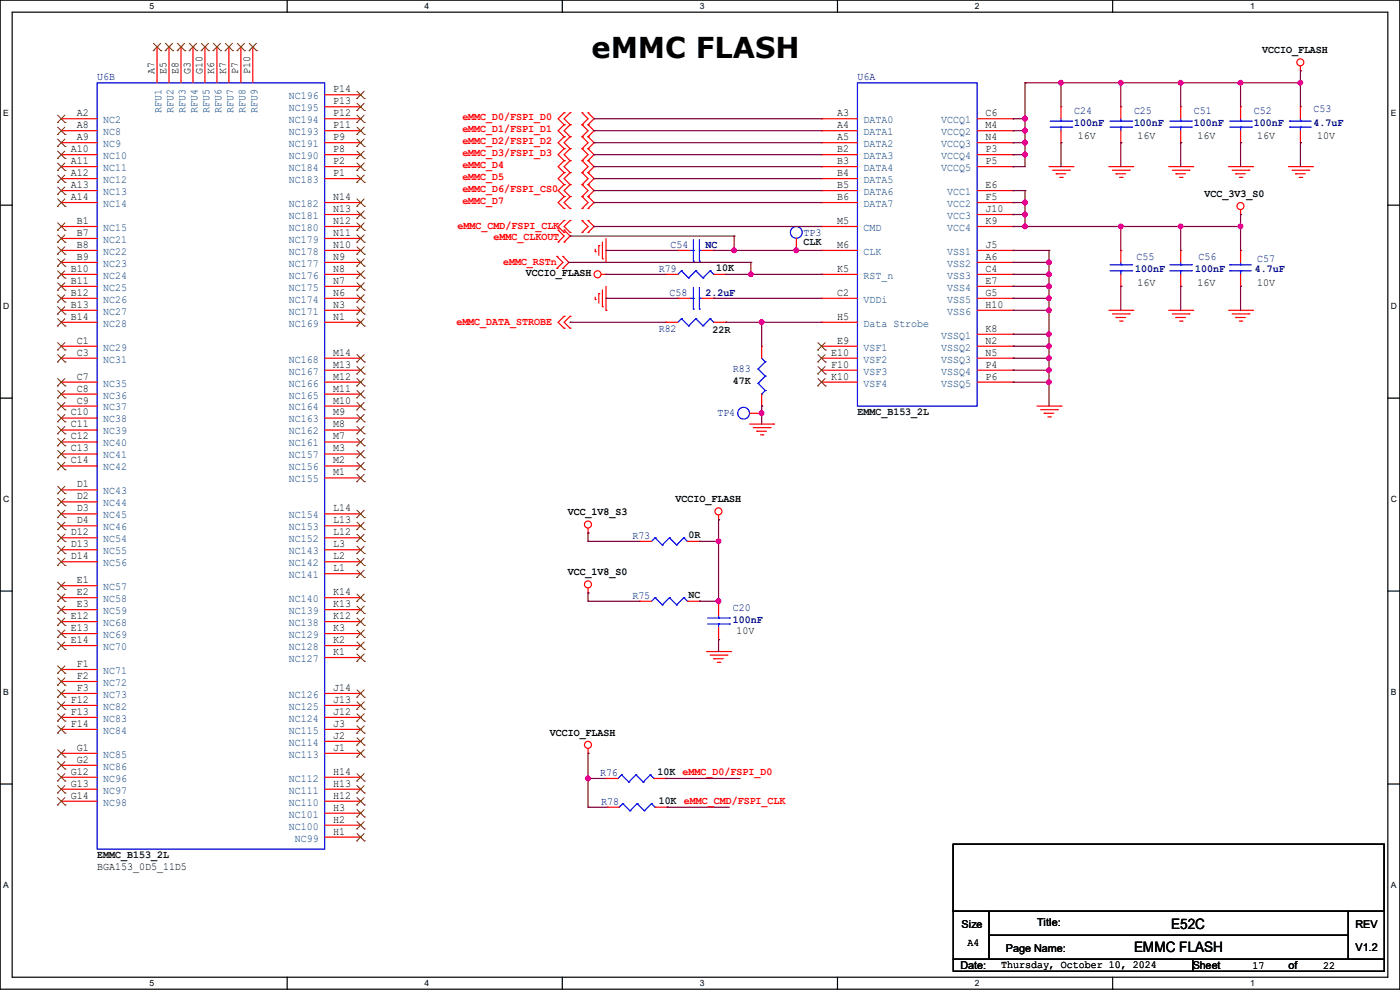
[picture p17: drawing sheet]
<svg xmlns="http://www.w3.org/2000/svg" width="297mm" height="210mm" viewBox="0 0 297 210" stroke-linecap="round" stroke-linejoin="round" font-family="sans-serif">
<defs><g id="words">
<text font-size="6.1" x="125.5" y="12.2">eMMC FLASH</text>
<g font-size="3">
<text x="248.5" y="197.1">E52C</text>
<text x="240.6" y="201.9">EMMC FLASH</text>
</g>
<g font-size="2.3">
<text x="267.8" y="11.3">VCCIO_FLASH</text>
<text x="32.8" y="15.8" transform="rotate(-90 32.8 15.8)">A7</text>
<text x="35.3" y="15.8" transform="rotate(-90 35.3 15.8)">E5</text>
<text x="37.8" y="15.8" transform="rotate(-90 37.8 15.8)">E8</text>
<text x="40.4" y="15.8" transform="rotate(-90 40.4 15.8)">G3</text>
<text x="42.9" y="15.8" transform="rotate(-90 42.9 15.8)">G10</text>
<text x="45.5" y="15.8" transform="rotate(-90 45.5 15.8)">K6</text>
<text x="48" y="15.8" transform="rotate(-90 48 15.8)">K7</text>
<text x="50.5" y="15.8" transform="rotate(-90 50.5 15.8)">P7</text>
<text x="53.1" y="15.8" transform="rotate(-90 53.1 15.8)">P10</text>
<text x="70.7" y="22.1">P13</text>
<text x="70.7" y="19.6">P14</text>
<text x="16.3" y="24.6">A2</text>
<text x="16.3" y="27.2">A8</text>
<text x="16.3" y="29.7">A9</text>
<text x="70.7" y="29.7">P9</text>
<text x="70.7" y="27.2">P11</text>
<text x="70.7" y="24.6">P12</text>
<text x="177.6" y="24.6">A3</text>
<text x="177.6" y="27.2">A4</text>
<text x="177.6" y="29.7">A5</text>
<text x="209.1" y="29.7">N4</text>
<text x="209.1" y="27.2">M4</text>
<text x="209.1" y="24.6">C6</text>
<text x="228.6" y="29.6">16V</text>
<text x="241.3" y="29.6">16V</text>
<text x="254" y="29.6">16V</text>
<text x="266.7" y="29.6">16V</text>
<text x="279.4" y="29.6">10V</text>
<text x="15" y="32.3">A10</text>
<text x="15" y="34.8">A11</text>
<text x="70.7" y="34.8">P2</text>
<text x="70.7" y="32.3">P8</text>
<text x="177.6" y="32.3">B2</text>
<text x="177.6" y="34.8">B3</text>
<text x="209.1" y="34.8">P5</text>
<text x="209.1" y="32.3">P3</text>
<text x="15" y="37.3">A12</text>
<text x="15" y="39.9">A13</text>
<text x="70.7" y="37.3">P1</text>
<text x="177.6" y="37.3">B4</text>
<text x="177.6" y="39.9">B5</text>
<text x="209.1" y="39.9">E6</text>
<text x="255.6" y="41.8">VCC_3V3_S0</text>
<text x="15" y="42.4">A14</text>
<text x="16.3" y="47.5">B1</text>
<text x="70.7" y="47.5">N12</text>
<text x="70.7" y="45">N13</text>
<text x="70.7" y="42.4">N14</text>
<text x="177.6" y="42.4">B6</text>
<text x="177.6" y="47.5">M5</text>
<text x="209.1" y="47.5">K9</text>
<text x="209.1" y="45">J10</text>
<text x="209.1" y="42.4">F5</text>
<text x="16.3" y="50">B7</text>
<text x="16.3" y="52.6">B8</text>
<text x="70.7" y="52.6">N10</text>
<text x="70.7" y="50">N11</text>
<text x="177.6" y="52.6">M6</text>
<text x="209.1" y="52.6">J5</text>
<text x="15" y="57.7">B10</text>
<text x="16.3" y="55.1">B9</text>
<text x="70.7" y="57.7">N8</text>
<text x="70.7" y="55.1">N9</text>
<text x="111.5" y="58.5">VCCIO_FLASH</text>
<text x="177.6" y="57.7">K5</text>
<text x="209.1" y="55.1">A6</text>
<text x="209.1" y="57.7">C4</text>
<text x="15" y="60.2">B11</text>
<text x="15" y="62.7">B12</text>
<text x="15" y="65.3">B13</text>
<text x="70.7" y="65.3">N3</text>
<text x="70.7" y="62.7">N6</text>
<text x="70.7" y="60.2">N7</text>
<text x="177.6" y="62.7">C2</text>
<text x="209.1" y="60.2">E7</text>
<text x="209.1" y="62.7">G5</text>
<text x="209.1" y="65.3">H10</text>
<text x="241.3" y="60.6">16V</text>
<text x="254" y="60.6">16V</text>
<text x="266.7" y="60.6">10V</text>
<text x="15" y="67.8">B14</text>
<text x="70.7" y="67.8">N1</text>
<text x="177.6" y="67.8">H5</text>
<text x="209.1" y="70.4">K8</text>
<text x="16.3" y="72.9">C1</text>
<text x="16.3" y="75.4">C3</text>
<text x="70.7" y="78">M13</text>
<text x="70.7" y="75.4">M14</text>
<text x="176.3" y="75.4">E10</text>
<text x="176.3" y="78">F10</text>
<text x="177.6" y="72.9">E9</text>
<text x="209.1" y="78">P4</text>
<text x="209.1" y="75.4">N5</text>
<text x="209.1" y="72.9">N2</text>
<text x="16.3" y="80.5">C7</text>
<text x="16.3" y="83.1">C8</text>
<text x="70.7" y="83.1">M11</text>
<text x="70.7" y="80.5">M12</text>
<text x="176.3" y="80.5">K10</text>
<text x="209.1" y="80.5">P6</text>
<text x="15" y="88.1">C10</text>
<text x="16.3" y="85.6">C9</text>
<text x="70.7" y="88.1">M9</text>
<text x="70.7" y="85.6">M10</text>
<text x="15" y="90.7">C11</text>
<text x="15" y="93.2">C12</text>
<text x="15" y="95.8">C13</text>
<text x="70.7" y="95.8">M3</text>
<text x="70.7" y="93.2">M7</text>
<text x="70.7" y="90.7">M8</text>
<text x="15" y="98.3">C14</text>
<text x="70.7" y="100.8">M1</text>
<text x="70.7" y="98.3">M2</text>
<text x="16.3" y="103.4">D1</text>
<text x="16.3" y="105.9">D2</text>
<text x="143.3" y="106.6">VCCIO_FLASH</text>
<text x="15" y="113.5">D12</text>
<text x="16.3" y="108.5">D3</text>
<text x="16.3" y="111">D4</text>
<text x="70.7" y="113.5">L12</text>
<text x="70.7" y="111">L13</text>
<text x="70.7" y="108.5">L14</text>
<text x="120.4" y="109.3">VCC_1V8_S3</text>
<text x="15" y="116.1">D13</text>
<text x="15" y="118.6">D14</text>
<text x="70.7" y="118.6">L2</text>
<text x="70.7" y="116.1">L3</text>
<text x="16.3" y="123.7">E1</text>
<text x="70.7" y="121.2">L1</text>
<text x="120.4" y="122">VCC_1V8_S0</text>
<text x="15" y="131.3">E12</text>
<text x="16.3" y="126.2">E2</text>
<text x="16.3" y="128.8">E3</text>
<text x="70.7" y="131.3">K12</text>
<text x="70.7" y="128.8">K13</text>
<text x="70.7" y="126.2">K14</text>
<text x="15" y="133.9">E13</text>
<text x="15" y="136.4">E14</text>
<text x="70.7" y="136.4">K2</text>
<text x="70.7" y="133.9">K3</text>
<text x="156.3" y="134.5">10V</text>
<text x="16.3" y="141.5">F1</text>
<text x="70.7" y="138.9">K1</text>
<text x="15" y="149.1">F12</text>
<text x="16.3" y="144">F2</text>
<text x="16.3" y="146.6">F3</text>
<text x="70.7" y="149.1">J13</text>
<text x="70.7" y="146.6">J14</text>
<text x="15" y="151.6">F13</text>
<text x="15" y="154.2">F14</text>
<text x="70.7" y="154.2">J3</text>
<text x="70.7" y="151.6">J12</text>
<text x="16.3" y="159.3">G1</text>
<text x="16.3" y="161.8">G2</text>
<text x="70.7" y="159.3">J1</text>
<text x="70.7" y="156.7">J2</text>
<text x="116.6" y="156.1">VCCIO_FLASH</text>
<text x="15" y="164.3">G12</text>
<text x="15" y="166.9">G13</text>
<text x="70.7" y="166.9">H13</text>
<text x="70.7" y="164.3">H14</text>
<text x="15" y="169.4">G14</text>
<text x="70.7" y="172">H3</text>
<text x="70.7" y="169.4">H12</text>
<text x="70.7" y="177">H1</text>
<text x="70.7" y="174.5">H2</text>
<text x="20.6" y="184.5">BGA153_0D5_11D5</text>
<text x="204" y="196.9">Size</text>
<text x="220" y="196.4">Title:</text>
<text x="287.6" y="196.9">REV</text>
<text x="205.3" y="200.8">A4</text>
<text x="213.4" y="202">Page Name:</text>
<text x="287.6" y="201.8">V1.2</text>
<text x="203.8" y="205.6">Date:</text>
<text x="212.4" y="205.4">Thursday, October 10, 2024</text>
<text x="253" y="205.6">Sheet</text>
<text x="265.7" y="205.6">17</text>
<text x="273.3" y="205.6">of</text>
<text x="280.7" y="205.6">22</text>
</g>
<g font-size="2.3" fill="#00007f">
<text x="20.6" y="16.9">U6B</text>
<text x="181.9" y="16.9">U6A</text>
<text x="278.7" y="23.7">C53</text>
<text x="227.9" y="24.3">C24</text>
<text x="227.9" y="26.8">100nF</text>
<text x="240.6" y="24.3">C25</text>
<text x="240.6" y="26.8">100nF</text>
<text x="253.3" y="24.3">C51</text>
<text x="253.3" y="26.8">100nF</text>
<text x="266" y="24.3">C52</text>
<text x="266" y="26.8">100nF</text>
<text x="278.7" y="26.8">4.7uF</text>
<text x="142.3" y="52.7">C54</text>
<text x="149.6" y="52.7">NC</text>
<text x="170.5" y="50.2">TP3</text>
<text x="139.7" y="57.8">R79</text>
<text x="240.8" y="57.8">100nF</text>
<text x="241.1" y="55.2">C55</text>
<text x="253.5" y="57.8">100nF</text>
<text x="254.3" y="55.2">C56</text>
<text x="266.2" y="57.8">4.7uF</text>
<text x="266.7" y="55.5">C57</text>
<text x="142" y="62.9">C58</text>
<text x="149.6" y="62.9">2.2uF</text>
<text x="139.7" y="70.5">R82</text>
<text x="155.5" y="78.9">R83</text>
<text x="152.2" y="88.3">TP4</text>
<text x="134.2" y="114.4">R73</text>
<text x="134.2" y="127.1">R75</text>
<text x="155.5" y="129.7">C20</text>
<text x="155.5" y="132.2">100nF</text>
<text x="127.3" y="164.7">R76</text>
<text x="127.6" y="170.8">R78</text>
</g>
<g font-size="2.3" fill="#003f7f">
<text x="34.3" y="23.9" transform="rotate(-90 34.3 23.9)">RFU1</text>
<text x="36.8" y="23.9" transform="rotate(-90 36.8 23.9)">RFU2</text>
<text x="39.4" y="23.9" transform="rotate(-90 39.4 23.9)">RFU3</text>
<text x="41.9" y="23.9" transform="rotate(-90 41.9 23.9)">RFU4</text>
<text x="44.4" y="23.9" transform="rotate(-90 44.4 23.9)">RFU5</text>
<text x="47" y="23.9" transform="rotate(-90 47 23.9)">RFU6</text>
<text x="49.5" y="23.9" transform="rotate(-90 49.5 23.9)">RFU7</text>
<text x="52.1" y="23.9" transform="rotate(-90 52.1 23.9)">RFU8</text>
<text x="54.6" y="23.9" transform="rotate(-90 54.6 23.9)">RFU9</text>
<text x="61.3" y="23.6">NC195</text>
<text x="61.3" y="21">NC196</text>
<text x="21.9" y="26.1">NC2</text>
<text x="21.9" y="28.7">NC8</text>
<text x="61.3" y="28.7">NC193</text>
<text x="61.3" y="26.1">NC194</text>
<text x="183.2" y="26.1">DATA0</text>
<text x="183.2" y="28.7">DATA1</text>
<text x="199.7" y="28.7">VCCQ2</text>
<text x="199.7" y="26.1">VCCQ1</text>
<text x="21.9" y="31.2">NC9</text>
<text x="21.9" y="33.7">NC10</text>
<text x="61.3" y="33.7">NC190</text>
<text x="61.3" y="31.2">NC191</text>
<text x="183.2" y="33.7">DATA3</text>
<text x="183.2" y="31.2">DATA2</text>
<text x="199.7" y="31.2">VCCQ3</text>
<text x="199.7" y="33.7">VCCQ4</text>
<text x="21.9" y="36.3">NC11</text>
<text x="21.9" y="38.8">NC12</text>
<text x="21.9" y="41.4">NC13</text>
<text x="61.3" y="38.8">NC183</text>
<text x="61.3" y="36.3">NC184</text>
<text x="183.2" y="36.3">DATA4</text>
<text x="183.2" y="38.8">DATA5</text>
<text x="183.2" y="41.4">DATA6</text>
<text x="199.7" y="36.3">VCCQ5</text>
<text x="201" y="41.4">VCC1</text>
<text x="21.9" y="43.9">NC14</text>
<text x="61.3" y="46.4">NC181</text>
<text x="61.3" y="43.9">NC182</text>
<text x="183.2" y="43.9">DATA7</text>
<text x="201" y="46.4">VCC3</text>
<text x="201" y="43.9">VCC2</text>
<text x="21.9" y="49">NC15</text>
<text x="21.9" y="51.5">NC21</text>
<text x="61.3" y="51.5">NC179</text>
<text x="61.3" y="49">NC180</text>
<text x="183.2" y="49">CMD</text>
<text x="201" y="49">VCC4</text>
<text x="21.9" y="54.1">NC22</text>
<text x="21.9" y="56.6">NC23</text>
<text x="21.9" y="59.1">NC24</text>
<text x="61.3" y="59.1">NC176</text>
<text x="61.3" y="56.6">NC177</text>
<text x="61.3" y="54.1">NC178</text>
<text x="183.2" y="59.1">RST_n</text>
<text x="183.2" y="54.1">CLK</text>
<text x="201" y="56.6">VSS2</text>
<text x="201" y="54.1">VSS1</text>
<text x="201" y="59.1">VSS3</text>
<text x="21.9" y="61.7">NC25</text>
<text x="21.9" y="64.2">NC26</text>
<text x="61.3" y="64.2">NC174</text>
<text x="61.3" y="61.7">NC175</text>
<text x="183.2" y="64.2">VDDi</text>
<text x="201" y="61.7">VSS4</text>
<text x="201" y="64.2">VSS5</text>
<text x="21.9" y="66.8">NC27</text>
<text x="21.9" y="69.3">NC28</text>
<text x="61.3" y="69.3">NC169</text>
<text x="61.3" y="66.8">NC171</text>
<text x="183.2" y="69.3">Data Strobe</text>
<text x="199.7" y="71.8">VSSQ1</text>
<text x="201" y="66.8">VSS6</text>
<text x="21.9" y="74.4">NC29</text>
<text x="21.9" y="76.9">NC31</text>
<text x="61.3" y="76.9">NC168</text>
<text x="183.2" y="74.4">VSF1</text>
<text x="183.2" y="76.9">VSF2</text>
<text x="199.7" y="76.9">VSSQ3</text>
<text x="199.7" y="74.4">VSSQ2</text>
<text x="21.9" y="82">NC35</text>
<text x="61.3" y="82">NC166</text>
<text x="61.3" y="79.5">NC167</text>
<text x="183.2" y="79.5">VSF3</text>
<text x="183.2" y="82">VSF4</text>
<text x="199.7" y="79.5">VSSQ4</text>
<text x="199.7" y="82">VSSQ5</text>
<text x="21.9" y="84.5">NC36</text>
<text x="21.9" y="87.1">NC37</text>
<text x="21.9" y="89.6">NC38</text>
<text x="61.3" y="89.6">NC163</text>
<text x="61.3" y="87.1">NC164</text>
<text x="61.3" y="84.5">NC165</text>
<text x="21.9" y="92.2">NC39</text>
<text x="21.9" y="94.7">NC40</text>
<text x="61.3" y="94.7">NC161</text>
<text x="61.3" y="92.2">NC162</text>
<text x="21.9" y="97.2">NC41</text>
<text x="21.9" y="99.8">NC42</text>
<text x="61.3" y="99.8">NC156</text>
<text x="61.3" y="97.2">NC157</text>
<text x="21.9" y="104.9">NC43</text>
<text x="21.9" y="107.4">NC44</text>
<text x="61.3" y="102.3">NC155</text>
<text x="21.9" y="109.9">NC45</text>
<text x="21.9" y="112.5">NC46</text>
<text x="61.3" y="112.5">NC153</text>
<text x="61.3" y="109.9">NC154</text>
<text x="21.9" y="115">NC54</text>
<text x="21.9" y="117.6">NC55</text>
<text x="61.3" y="117.6">NC143</text>
<text x="61.3" y="115">NC152</text>
<text x="21.9" y="120.1">NC56</text>
<text x="21.9" y="125.2">NC57</text>
<text x="61.3" y="122.6">NC141</text>
<text x="61.3" y="120.1">NC142</text>
<text x="21.9" y="127.7">NC58</text>
<text x="21.9" y="130.3">NC59</text>
<text x="61.3" y="130.3">NC139</text>
<text x="61.3" y="127.7">NC140</text>
<text x="21.9" y="132.8">NC68</text>
<text x="21.9" y="135.3">NC69</text>
<text x="21.9" y="137.9">NC70</text>
<text x="61.3" y="137.9">NC128</text>
<text x="61.3" y="135.3">NC129</text>
<text x="61.3" y="132.8">NC138</text>
<text x="21.9" y="143">NC71</text>
<text x="61.3" y="140.4">NC127</text>
<text x="21.9" y="145.5">NC72</text>
<text x="21.9" y="148">NC73</text>
<text x="61.3" y="148">NC126</text>
<text x="21.9" y="150.6">NC82</text>
<text x="21.9" y="153.1">NC83</text>
<text x="21.9" y="155.7">NC84</text>
<text x="61.3" y="155.7">NC115</text>
<text x="61.3" y="153.1">NC124</text>
<text x="61.3" y="150.6">NC125</text>
<text x="21.9" y="160.7">NC85</text>
<text x="61.3" y="160.7">NC113</text>
<text x="61.3" y="158.2">NC114</text>
<text x="21.9" y="163.3">NC86</text>
<text x="21.9" y="165.8">NC96</text>
<text x="61.3" y="165.8">NC112</text>
<text x="21.9" y="168.4">NC97</text>
<text x="21.9" y="170.9">NC98</text>
<text x="61.3" y="173.4">NC101</text>
<text x="61.3" y="170.9">NC110</text>
<text x="61.3" y="168.4">NC111</text>
<text x="61.3" y="176">NC100</text>
<text x="62.5" y="178.5">NC99</text>
</g>
<g font-size="2.3" fill="#f00">
<text x="98.1" y="25.5">eMMC_D0/FSPI_D0</text>
<text x="98.1" y="28.1">eMMC_D1/FSPI_D1</text>
<text x="98.1" y="30.6">eMMC_D2/FSPI_D2</text>
<text x="98.1" y="33.1">eMMC_D3/FSPI_D3</text>
<text x="98.1" y="35.7">eMMC_D4</text>
<text x="98.1" y="38.2">eMMC_D5</text>
<text x="98.1" y="40.8">eMMC_D6/FSPI_CS0</text>
<text x="98.1" y="43.3">eMMC_D7</text>
<text x="97.1" y="48.6">eMMC_CMD/FSPI_CLK</text>
<text x="104.7" y="50.9">eMMC_CLKOUT</text>
<text x="106.7" y="56.3">eMMC_RSTn</text>
<text x="96.8" y="69">eMMC_DATA_STROBE</text>
</g>
<g font-size="2.3" fill="#003f00">
<text x="170.5" y="51.9">CLK</text>
<text x="151.9" y="57.5">10K</text>
<text x="151.2" y="70.7">22R</text>
<text x="155.5" y="81.4">47K</text>
<text x="181.9" y="88">EMMC_B153_2L</text>
<text x="146.1" y="114.2">0R</text>
<text x="146.1" y="126.9">NC</text>
<text x="139.5" y="164.5">10K eMMC_D0/FSPI_D0</text>
<text x="139.7" y="170.6">10K eMMC_CMD/FSPI_CLK</text>
<text x="20.6" y="182">EMMC_B153_2L</text>
</g>
<g font-size="1.8">
<text x="31.7" y="1.9">5</text>
<text x="90.1" y="1.9">4</text>
<text x="148.5" y="1.9">3</text>
<text x="206.8" y="1.9">2</text>
<text x="265.2" y="1.9">1</text>
<text x=".7" y="24.6">E</text>
<text x="295.1" y="24.6">E</text>
<text x=".7" y="65.6">D</text>
<text x="295.1" y="65.6">D</text>
<text x=".7" y="106.5">C</text>
<text x="295.1" y="106.5">C</text>
<text x=".7" y="147.4">B</text>
<text x="295.1" y="147.4">B</text>
<text x=".7" y="188.4">A</text>
<text x="295.1" y="188.4">A</text>
<text x="31.7" y="209.2">5</text>
<text x="90.1" y="209.2">4</text>
<text x="148.5" y="209.2">3</text>
<text x="206.8" y="209.2">2</text>
<text x="265.2" y="209.2">1</text>
</g>
</g></defs>
<path d="M0 0h297v209.8h-297zM2.6 2.6h291.8v204.7h-291.8z" fill="none" stroke="#000" stroke-width=".25"/>
<g fill="#fff">
<path d="M31.8 .3h.9v2h-.9z"/>
<path d="M31.8 207.6h.9v2h-.9z"/>
</g>
<path d="M60.9 0v2.6M60.9 207.3v2.5" fill="none" stroke="#000" stroke-width=".25"/>
<g fill="#fff">
<path d="M90.1 .3h1v2h-1z"/>
<path d="M90.1 207.6h1v2h-1z"/>
</g>
<path d="M119.3 0v2.6M119.3 207.3v2.5" fill="none" stroke="#000" stroke-width=".25"/>
<g fill="#fff">
<path d="M148.5 .3h.9v2h-.9z"/>
<path d="M148.5 207.6h.9v2h-.9z"/>
</g>
<path d="M177.7 0v2.6M177.7 207.3v2.5" fill="none" stroke="#000" stroke-width=".25"/>
<g fill="#fff">
<path d="M206.8 .3h1v2h-1z"/>
<path d="M206.8 207.6h1v2h-1z"/>
</g>
<path d="M236.1 0v2.6M236.1 207.3v2.5" fill="none" stroke="#000" stroke-width=".25"/>
<g fill="#fff">
<path d="M265.2 .3h1v2h-1z"/>
<path d="M265.2 207.6h1v2h-1z"/>
<path d="M.7 23h1.2v2h-1.2z"/>
<path d="M295.1 23h1.1v2h-1.1z"/>
<path d="M.7 64h1.2v2h-1.2z"/>
<path d="M295.1 64h1.2v2h-1.2z"/>
</g>
<path d="M0 43.5h2.6M294.4 43.5h2.6" fill="none" stroke="#000" stroke-width=".25"/>
<g fill="#fff">
<path d="M.7 104.9h1.2v2h-1.2z"/>
<path d="M295.1 104.9h1.2v2h-1.2z"/>
</g>
<path d="M0 84.5h2.6M294.4 84.5h2.6" fill="none" stroke="#000" stroke-width=".25"/>
<g fill="#fff">
<path d="M.7 145.8h1.2v2h-1.2z"/>
<path d="M295.1 145.8h1.1v2h-1.1z"/>
</g>
<path d="M0 125.4h2.6M294.4 125.4h2.6" fill="none" stroke="#000" stroke-width=".25"/>
<g fill="#fff">
<path d="M.7 186.8h1.2v2h-1.2z"/>
<path d="M295.1 186.8h1.1v2h-1.1z"/>
</g>
<path d="M0 166.3h2.6M202.2 179.1h91.5v14.2h-91.5zM294.4 166.3h2.6M202.2 193.3h7.6v10.2h-7.6zM209.8 193.3h76.2v5.1h-76.2zM209.8 198.4h76.2v5.1h-76.2zM286 193.3h7.7v10.2h-7.7zM202.2 203.5h50.8v2.5h-50.8zM253 203.5h40.7v2.5h-40.7z" fill="none" stroke="#000" stroke-width=".25"/>
<g fill="none" stroke="#f00" stroke-width=".25">
<path d="M33.3 9.9h.1M33.3 9.9v7.7M35.9 9.9h.1M35.9 9.9v7.7M38.4 9.9h.1M38.4 9.9v7.7M40.9 9.9h.1M40.9 9.9v7.7M43.5 9.9h.1M43.5 9.9v7.7M46 9.9h.1M46 9.9v7.7"/>
<path d="M48.6 9.9h.1M48.6 9.9v7.7M51.1 9.9h.1M51.1 9.9v7.7M53.6 9.9h.1M53.6 9.9v7.7M275.9 15h.1M275.9 14v1M13 25.2h.1M13 27.7h.1M13 30.3h.1M13 32.8h.1"/>
<path d="M13 35.3h.1M13 37.9h.1M13 35.3h7.6M13 25.2h7.6M13 27.7h7.6M13 30.3h7.6M13 32.8h7.6M13 37.9h7.6M68.9 35.3h7.6M68.9 25.2h7.6M68.9 27.7h7.6M68.9 30.3h7.6"/>
<path d="M68.9 32.8h7.6M68.9 37.9h7.6M68.9 22.6h7.6M68.9 20.1h7.6M76.5 37.9h.1M76.5 35.3h.1M76.5 32.8h.1M76.5 30.3h.1M76.5 27.7h.1M76.5 25.2h.1M76.5 22.6h.1M76.5 20.1h.1"/>
<path d="M119.7 23.9h.1M119.7 26.5h.1M119.7 29h.1M119.7 31.5h.1M119.7 34.1h.1M119.7 36.6h.1M119.7 39.2h.1M119.7 31.5l-1.3 1.3 1.3 1.3M119.7 23.9l-1.3 1.3 1.3 1.3M119.7 34.1l-1.3 1.2 1.3 1.3M119.7 26.5l-1.3 1.2 1.3 1.3M119.7 36.6l-1.3 1.3 1.3 1.3"/>
<path d="M119.7 29l-1.3 1.3 1.3 1.2M119.7 39.2l-1.3 1.2 1.3 1.3M120.9 23.9h.1M120.9 26.5h.1M120.9 29h.1M120.9 31.5h.1M120.9 34.1h.1M120.9 36.6h.1M120.9 39.2h.1M120.9 29l-1.2 1.3 1.2 1.2M120.9 23.9l-1.2 1.3 1.2 1.3M120.9 31.5l-1.2 1.3 1.2 1.3"/>
<path d="M120.9 26.5l-1.2 1.2 1.2 1.3M120.9 34.1l-1.2 1.2 1.2 1.3M120.9 36.6l-1.2 1.3 1.2 1.3M120.9 39.2l-1.2 1.2 1.2 1.3M123.5 23.9h.1M123.5 26.5h.1M123.5 29h.1M123.5 31.5h.1M123.5 34.1h.1M123.5 36.6h.1M123.5 39.2h.1M123.5 23.9l1.3 1.3-1.3 1.3"/>
<path d="M123.5 29l1.3 1.3-1.3 1.2M123.5 26.5l1.3 1.2-1.3 1.3M123.5 31.5l1.3 1.3-1.3 1.3M123.5 34.1l1.3 1.2-1.3 1.3M123.5 36.6l1.3 1.3-1.3 1.3M123.5 39.2l1.3 1.2-1.3 1.3M124.8 26.5h.1M124.8 23.9h.1M124.8 29h.1M124.8 31.5h.1M124.8 34.1h.1M124.8 36.6h.1"/>
<path d="M124.8 39.2h.1M124.8 23.9l1.2 1.3-1.2 1.3M124.8 31.5l1.2 1.3-1.2 1.3M124.8 26.5l1.2 1.2-1.2 1.3M124.8 34.1l1.2 1.2-1.2 1.3M124.8 29l1.2 1.3-1.2 1.2M124.8 36.6l1.2 1.3-1.2 1.3M124.8 39.2l1.2 1.2-1.2 1.3M174.3 32.8h.1M174.3 25.2h.1M174.3 27.7h.1M174.3 30.3h.1"/>
<path d="M174.3 35.3h.1M174.3 37.9h.1M174.3 35.3h7.6M174.3 25.2h7.6M174.3 27.7h7.6M174.3 30.3h7.6M174.3 32.8h7.6M174.3 37.9h7.6M207.3 35.3h7.6M207.3 25.2h7.6M207.3 27.7h7.6M207.3 30.3h7.6"/>
<path d="M207.3 32.8h7.6M214.9 30.3h.1M214.9 27.7h.1M214.9 25.2h.1M214.9 35.3h.1M214.9 32.8h.1M222.5 35.3h5.1M223.3 36.1h3.6M224.1 36.9h.1M224.1 36.9h2M224.8 37.6h.5M225.1 22.6h.1"/>
<path d="M225.1 30.3h.1M225.1 22.6v2.6M225.1 27.7v2.6M225.3 37.6h.1M226.9 36.1h.1M227.6 35.3h.1M235.2 35.3h5.1M236 36.1h3.6M236.8 36.9h.1M236.8 36.9h2M237.5 37.6h.5M237.8 22.6h.1"/>
<path d="M237.8 30.3h.1M237.8 22.6v2.6M237.8 27.7v2.6M238 37.6h.1M239.6 36.1h.1M240.3 35.3h.1M247.9 35.3h5.1M248.7 36.1h3.6M249.5 36.9h.1M249.5 36.9h2M250.2 37.6h.5M250.5 22.6h.1"/>
<path d="M250.5 30.3h.1M250.5 22.6v2.6M250.5 27.7v2.6M250.7 37.6h.1M252.3 36.1h.1M253 35.3h.1M260.6 35.3h5.1M261.4 36.1h3.6M262.2 36.9h.1M262.2 36.9h2M262.9 37.6h.5M263.2 22.6h.1"/>
<path d="M263.2 30.3h.1M263.2 22.6v2.6M263.2 27.7v2.6M263.4 37.6h.1M265 36.1h.1M265.7 35.3h.1M273.3 35.3h5.1M274.1 36.1h3.6M274.9 36.9h.1M274.9 36.9h2M275.6 37.6h.5M275.9 22.6h.1"/>
<path d="M275.9 30.3h.1M275.9 22.6v2.6M275.9 27.7v2.6M276.1 37.6h.1M277.7 36.1h.1M278.4 35.3h.1M13 40.4h.1M13 43h.1M13 48h.1M13 50.6h.1M13 53.1h.1M13 55.7h.1"/>
<path d="M13 58.2h.1M13 58.2h7.6M13 40.4h7.6M13 43h7.6M13 48h7.6M13 50.6h7.6M13 53.1h7.6M13 55.7h7.6M68.9 58.2h7.6M68.9 43h7.6M68.9 48h7.6M68.9 50.6h7.6"/>
<path d="M68.9 53.1h7.6M68.9 55.7h7.6M68.9 45.5h7.6M76.5 58.2h.1M76.5 55.7h.1M76.5 53.1h.1M76.5 50.6h.1M76.5 48h.1M76.5 45.5h.1M76.5 43h.1M118.2 54.4h.1M118.2 56.9h.1"/>
<path d="M118.2 54.4l1.2 1.3-1.2 1.2M118.4 48.8h.1M118.4 51.4h.1M118.4 48.8l1.3 1.3-1.3 1.3M119.4 56.9h.1M119.4 54.4h.1M119.4 54.4l1.3 1.3-1.3 1.2M119.7 41.7h.1M119.7 44.2h.1M119.7 51.4h.1M119.7 48.8h.1M119.7 46.8h.1"/>
<path d="M119.7 49.3h.1M119.7 41.7l-1.3 1.3 1.3 1.2M119.7 46.8l-1.3 1.2 1.3 1.3M119.7 48.8l1.2 1.3-1.2 1.3M120.9 41.7h.1M120.9 44.2h.1M120.9 46.8h.1M120.9 49.3h.1M120.9 41.7l-1.2 1.3 1.2 1.2M120.9 46.8l-1.2 1.2 1.2 1.3M123.5 41.7h.1M123.5 44.2h.1"/>
<path d="M123.5 46.8h.1M123.5 49.3h.1M123.5 41.7l1.3 1.3-1.3 1.2M123.5 46.8l1.3 1.2-1.3 1.3M124.8 41.7h.1M124.8 44.2h.1M124.8 49.3h.1M124.8 46.8h.1M124.8 41.7l1.2 1.3-1.2 1.2M124.8 46.8l1.2 1.2-1.2 1.3M126.3 53.4h.1M126.3 52.9v.5"/>
<path d="M127 52.1h.1M127 52.1v2M127.6 58.2h1M127.8 54.9h.1M127.8 51.4v3.5M128.6 58.2h.1M128.6 55.7h.1M128.6 50.6v5.1M141.3 58.2h.1M141.3 58.2h2.5M143.8 53.1h.1M143.8 53.1h2.5"/>
<path d="M148.9 53.1h2.5M151.4 53.1h.1M151.4 58.2h2.6M154 58.2h.1M169 53.1h.1M169 50.6v2.5M174.3 40.4h.1M174.3 43h.1M174.3 58.2h.1M174.3 48h.1M174.3 53.1h.1M174.3 58.2h7.6"/>
<path d="M174.3 40.4h7.6M174.3 43h7.6M174.3 48h7.6M174.3 53.1h7.6M207.3 58.2h7.6M207.3 40.4h7.6M207.3 43h7.6M207.3 48h7.6M207.3 53.1h7.6M207.3 55.7h7.6M207.3 45.5h7.6M214.9 48h.1"/>
<path d="M214.9 45.5h.1M214.9 55.7h.1M214.9 43h.1M214.9 53.1h.1M214.9 40.4h.1M214.9 58.2h.1M237.8 53.1h.1M237.8 53.1v2.6M237.8 58.2v2.5M250.5 53.1h.1M250.5 53.1v2.6M250.5 58.2v2.5"/>
<path d="M263.2 45.5h.1M263.2 53.1h.1M263.2 44.5v1M263.2 53.1v2.6M263.2 58.2v2.5M13 60.7h.1M13 63.3h.1M13 65.8h.1M13 68.4h.1M13 73.4h.1M13 76h.1M13 65.8h7.6"/>
<path d="M13 60.7h7.6M13 63.3h7.6M13 68.4h7.6M13 73.4h7.6M13 76h7.6M68.9 65.8h7.6M68.9 60.7h7.6M68.9 63.3h7.6M68.9 68.4h7.6M68.9 76h7.6M68.9 78.5h7.6M76.5 78.5h.1"/>
<path d="M76.5 76h.1M76.5 68.4h.1M76.5 65.8h.1M76.5 63.3h.1M76.5 60.7h.1M119.7 67.1h.1M119.7 69.6h.1M119.7 67.1l-1.3 1.3 1.3 1.2M120.9 67.1h.1M120.9 69.6h.1M120.9 67.1l-1.2 1.3 1.2 1.2M126.3 63.5h.1"/>
<path d="M126.3 63v.5M127 62.3h.1M127 62.3v2M127.8 65.1h.1M127.8 61.5v3.6M128.6 65.8h.1M128.6 60.7v5.1M141.3 68.4h.1M141.3 68.4h2.5M143.8 63.3h.1M143.8 63.3h2.5M148.9 63.3h2.5"/>
<path d="M151.4 63.3h.1M151.4 68.4h2.6M154 68.4h.1M161.6 73.4h.1M161.6 73.4v2.6M174.3 63.3h.1M174.3 68.4h.1M174.3 73.4h.1M174.3 76h.1M174.3 78.5h.1M174.3 63.3h7.6M174.3 68.4h7.6"/>
<path d="M174.3 73.4h7.6M174.3 76h7.6M174.3 78.5h7.6M207.3 65.8h7.6M207.3 60.7h7.6M207.3 63.3h7.6M207.3 73.4h7.6M207.3 76h7.6M207.3 78.5h7.6M207.3 70.9h7.6M214.9 60.7h.1M214.9 78.5h.1"/>
<path d="M214.9 76h.1M214.9 73.4h.1M214.9 70.9h.1M214.9 63.3h.1M214.9 65.8h.1M235.2 65.8h5.1M236 66.6h3.6M236.8 67.4h.1M236.8 67.4h2M237.5 68.1h.5M237.8 60.7h.1M238 68.1h.1"/>
<path d="M239.6 66.6h.1M240.3 65.8h.1M247.9 65.8h5.1M248.7 66.6h3.6M249.5 67.4h.1M249.5 67.4h2M250.2 68.1h.5M250.5 60.7h.1M250.7 68.1h.1M252.3 66.6h.1M253 65.8h.1M260.6 65.8h5.1"/>
<path d="M261.4 66.6h3.6M262.2 67.4h.1M262.2 67.4h2M262.9 68.1h.5M263.2 60.7h.1M263.4 68.1h.1M265 66.6h.1M265.7 65.8h.1M13 81.1h.1M13 83.6h.1M13 86.1h.1M13 88.7h.1"/>
<path d="M13 91.2h.1M13 93.8h.1M13 96.3h.1M13 98.8h.1M13 86.1h7.6M13 81.1h7.6M13 83.6h7.6M13 88.7h7.6M13 91.2h7.6M13 93.8h7.6M13 96.3h7.6M13 98.8h7.6"/>
<path d="M68.9 86.1h7.6M68.9 81.1h7.6M68.9 83.6h7.6M68.9 88.7h7.6M68.9 91.2h7.6M68.9 93.8h7.6M68.9 96.3h7.6M68.9 98.8h7.6M76.5 98.8h.1M76.5 96.3h.1M76.5 93.8h.1M76.5 91.2h.1"/>
<path d="M76.5 88.7h.1M76.5 86.1h.1M76.5 83.6h.1M76.5 81.1h.1M159 87.7h2.6M159 90h5.1M159.8 90.7h3.6M160.6 91.5h.1M160.6 91.5h2M161.3 92.2h.5M161.6 87.7h.1M161.6 86.1h.1"/>
<path d="M161.6 83.6v2.5M161.8 92.2h.1M163.4 90.7h.1M164.1 90h.1M174.3 81.1h.1M174.3 81.1h7.6M207.3 81.1h7.6M214.9 81.1h.1M220 86.1h5.1M220.8 86.9h3.5M221.5 87.7h.1M221.5 87.7h2.1"/>
<path d="M222.3 88.4h.5M222.8 88.4h.1M224.3 86.9h.1M225.1 86.1h.1M13 103.9h.1M13 106.5h.1M13 109h.1M13 111.5h.1M13 114.1h.1M13 116.6h.1M13 119.2h.1M13 103.9h7.6"/>
<path d="M13 106.5h7.6M13 109h7.6M13 111.5h7.6M13 114.1h7.6M13 116.6h7.6M13 119.2h7.6M68.9 109h7.6M68.9 111.5h7.6M68.9 114.1h7.6M68.9 116.6h7.6M68.9 119.2h7.6M68.9 101.4h7.6"/>
<path d="M76.5 119.2h.1M76.5 116.6h.1M76.5 114.1h.1M76.5 111.5h.1M76.5 109h.1M76.5 101.4h.1M124.8 113.1h.1M124.8 112.1v1M135.7 114.9h.1M135.7 114.9h2.5M145.8 114.9h2.6M148.4 114.9h.1"/>
<path d="M152.4 110.3h.1M152.4 109.3v1M13 124.2h.1M13 126.8h.1M13 129.3h.1M13 131.9h.1M13 134.4h.1M13 136.9h.1M13 124.2h7.6M13 126.8h7.6M13 129.3h7.6M13 131.9h7.6"/>
<path d="M13 134.4h7.6M13 136.9h7.6M68.9 126.8h7.6M68.9 129.3h7.6M68.9 131.9h7.6M68.9 134.4h7.6M68.9 136.9h7.6M68.9 139.5h7.6M68.9 121.7h7.6M76.5 139.5h.1M76.5 136.9h.1M76.5 134.4h.1"/>
<path d="M76.5 131.9h.1M76.5 129.3h.1M76.5 126.8h.1M76.5 121.7h.1M124.8 125.8h.1M124.8 124.8v1M135.7 127.6h.1M135.7 127.6h2.5M145.8 127.6h2.6M148.4 127.6h.1M149.9 138.2h5.1M150.7 139h3.5"/>
<path d="M151.4 139.7h.1M151.4 139.7h2.1M152.4 128.1h.1M152.4 135.7h.1M152.4 128.1v2.5M152.4 133.1v2.6M154.2 139h.1M155 138.2h.1M13 142h.1M13 144.6h.1M13 147.1h.1M13 149.6h.1"/>
<path d="M13 152.2h.1M13 154.7h.1M13 159.8h.1M13 142h7.6M13 144.6h7.6M13 147.1h7.6M13 149.6h7.6M13 152.2h7.6M13 154.7h7.6M13 159.8h7.6M68.9 147.1h7.6M68.9 149.6h7.6"/>
<path d="M68.9 152.2h7.6M68.9 154.7h7.6M68.9 159.8h7.6M68.9 157.3h7.6M76.5 159.8h.1M76.5 157.3h.1M76.5 154.7h.1M76.5 152.2h.1M76.5 149.6h.1M76.5 147.1h.1M124.8 159.8h.1M124.8 158.8v1"/>
<path d="M152.2 140.5h.5M152.7 140.5h.1M13 162.3h.1M13 164.9h.1M13 167.4h.1M13 170h.1M13 162.3h7.6M13 164.9h7.6M13 167.4h7.6M13 170h7.6M68.9 164.9h7.6M68.9 167.4h7.6"/>
<path d="M68.9 170h7.6M68.9 177.6h7.6M68.9 175h7.6M68.9 172.5h7.6M76.5 177.6h.1M76.5 175h.1M76.5 172.5h.1M76.5 170h.1M76.5 167.4h.1M76.5 164.9h.1M128.6 165.1h.1M128.6 165.1h2.5"/>
<path d="M128.8 171.2h.1M128.8 171.2h2.6M138.7 165.1h2.6M139 171.2h2.5M141.3 165.1h.1M141.5 171.2h.1"/>
<circle cx="275.9" cy="13.2" r=".74"/>
<circle cx="126.8" cy="58.2" r=".74"/>
<circle cx="263.2" cy="43.7" r=".74"/>
<circle cx="124.7" cy="111.3" r=".74"/>
<circle cx="152.4" cy="108.5" r=".74"/>
<circle cx="124.7" cy="124" r=".74"/>
<circle cx="124.7" cy="158" r=".74"/>
</g>
<g fill="none" stroke="#00f" stroke-width=".25">
<path d="M20.6 17.6h48.3v162.5h-48.3zM181.9 17.6h25.4v68.5h-25.4zM222.8 27h4.6M222.8 25.7h4.6M225.1 25.7h.1M225.1 27h.1M225.1 25.2v.5M225.1 27v.7M227.4 27h.1M227.4 25.7h.1M235.5 27h4.6M235.5 25.7h4.6"/>
<path d="M237.8 25.7h.1M237.8 27h.1M237.8 25.2v.5M237.8 27v.7M240.1 27h.1M240.1 25.7h.1M248.2 27h4.6M248.2 25.7h4.6M250.5 25.7h.1M250.5 27h.1M250.5 25.2v.5M250.5 27v.7"/>
<path d="M252.8 27h.1M252.8 25.7h.1M260.9 27h4.6M260.9 25.7h4.6M263.2 25.7h.1M263.2 27h.1M263.2 25.2v.5M263.2 27v.7M265.5 27h.1M265.5 25.7h.1M273.6 27h.1M273.6 25.7h.1"/>
<path d="M273.6 27h4.6M273.6 25.7h4.6M275.9 25.7h.1M275.9 27h.1M275.9 25.2v.5M275.9 27v.7M144.6 57.4h.1M144.6 57.4l-.8 .8M144.6 57.4l1.5 1.6M146.1 59h.1M146.3 53.1h.8M147.1 55.4h.1"/>
<path d="M147.1 53.1h.1M147.1 50.8v4.6M147.6 57.4h.1M147.6 57.4l-1.5 1.6M147.6 57.4l1.5 1.6M148.4 53.1h.1M148.4 55.4h.1M148.4 53.1h.5M148.4 50.8v4.6M149.1 59h.1M150.7 57.4h.1M150.7 57.4l-1.6 1.6"/>
<path d="M150.7 57.4l.7 .8M151.4 58.2h.1M235.5 57.4h4.6M235.5 56.2h4.6M237.8 56.2h.1M237.8 57.4h.1M237.8 55.7v.5M237.8 57.4v.8M240.1 57.4h.1M240.1 56.2h.1M248.2 57.4h4.6M248.2 56.2h4.6"/>
<path d="M250.5 56.2h.1M250.5 57.4h.1M250.5 55.7v.5M250.5 57.4v.8M252.8 57.4h.1M252.8 56.2h.1M260.9 57.4h.1M260.9 56.2h.1M260.9 57.4h4.6M260.9 56.2h4.6M263.2 56.2h.1M263.2 57.4h.1"/>
<path d="M263.2 55.7v.5M263.2 57.4v.8M144.6 67.6h.1M144.6 67.6l-.8 .8M144.6 67.6l1.5 1.5M146.1 69.1h.1M146.3 63.3h.8M147.1 65.6h.1M147.1 63.3h.1M147.1 61v4.6M147.6 67.6h.1M147.6 67.6l-1.5 1.5"/>
<path d="M147.6 67.6l1.5 1.5M148.4 63.3h.1M148.4 65.6h.1M148.4 61v4.6M148.4 63.3h.5M149.1 69.1h.1M150.7 67.6h.1M150.7 67.6l-1.6 1.5M150.7 67.6l.7 .8M151.4 68.4h.1M160.8 78.3h.1M160.8 78.3l1.5 1.5"/>
<path d="M161.6 76l.7 .8M162.3 76.8h.1M162.3 79.8h.1M162.3 76.8l-1.5 1.5M162.3 79.8l-1.5 1.5M160.8 81.3h.1M160.8 81.3l1.5 1.5M161.6 83.6h.1M162.3 82.8h.1M162.3 82.8l-.7 .8M139 114.1h.1M139 114.1l-.8 .8"/>
<path d="M139 114.1l1.5 1.5M140.5 115.6h.1M142 114.1h.1M142 114.1l-1.5 1.5M142 114.1l1.6 1.5M143.6 115.6h.1M145.1 114.1h.1M145.1 114.1l-1.5 1.5M145.1 114.1l.7 .8M145.8 114.9h.1M139 126.8h.1M139 126.8l-.8 .8"/>
<path d="M139 126.8l1.5 1.5M140.5 128.3h.1M142 126.8h.1M142 126.8l-1.5 1.5M142 126.8l1.6 1.5M143.6 128.3h.1M145.1 126.8h.1M145.1 126.8l-1.5 1.5M145.1 126.8l.7 .8M145.8 127.6h.1M150.2 132.4h4.5M150.2 131.1h4.5"/>
<path d="M152.4 131.1h.1M152.4 132.4h.1M152.4 130.6v.5M152.4 132.4v.7M154.7 132.4h.1M154.7 131.1h.1M131.9 164.4h.1M131.9 164.4l-.8 .7M131.9 164.4l1.5 1.5M132.1 170.5h.1M132.1 170.5l-.7 .7M132.1 170.5l1.5 1.5"/>
<path d="M133.4 165.9h.1M133.6 172h.1M134.9 164.4h.1M134.9 164.4l-1.5 1.5M134.9 164.4l1.5 1.5M135.2 170.5h.1M135.2 170.5l-1.6 1.5M135.2 170.5l1.5 1.5M136.4 165.9h.1M136.7 172h.1M138 164.4h.1M138 164.4l-1.6 1.5"/>
<path d="M138 164.4l.7 .7M138.2 170.5h.1M138.2 170.5l-1.5 1.5M138.2 170.5l.8 .7M138.7 165.1h.1M139 171.2h.1"/>
<circle cx="168.9" cy="49.3" r="1.25"/>
<circle cx="157.8" cy="87.7" r="1.25"/>
</g>
<g fill="none" stroke="#7f3f00" stroke-width=".21">
<path d="M32.5 10.8h.1M32.6 9.2l1.5 1.6M34.1 9.2l-1.6 1.6M34.1 10.8h.1M35.1 10.8h.1M35.1 9.2l1.6 1.6M36.6 9.2l-1.5 1.6M36.7 10.8h.1M37.6 10.8h.1M37.6 9.2l1.6 1.6M39.2 9.2l-1.6 1.6M39.2 10.8h.1"/>
<path d="M40.1 10.8h.1M40.2 9.2l1.5 1.6M41.7 9.2l-1.6 1.6M41.7 10.8h.1M42.7 10.8h.1M42.7 9.2l1.6 1.6M44.2 9.2l-1.5 1.6M44.3 10.8h.1M45.2 10.8h.1M45.3 9.2l1.5 1.6M46.8 9.2l-1.6 1.6M46.8 10.8h.1"/>
<path d="M47.8 10.8h.1M47.8 9.2l1.6 1.6M49.3 9.2l-1.5 1.6M49.4 10.8h.1M50.3 10.8h.1M50.3 9.2l1.6 1.6M51.9 9.2l-1.6 1.6M51.9 10.8h.1M52.8 10.8h.1M52.9 9.2l1.5 1.6M54.4 9.2l-1.6 1.6M54.4 10.8h.1"/>
<path d="M75.7 19.3l1.6 1.6M77.3 19.3l-1.6 1.6M12.2 26h.1M12.2 28.5h.1M12.2 31.1h.1M12.2 33.6h.1M12.2 36.2h.1M12.2 38.7h.1M12.2 24.4l1.6 1.6M12.2 27l1.6 1.5M12.2 29.5l1.6 1.6M12.2 32l1.6 1.6"/>
<path d="M12.2 34.6l1.6 1.6M12.2 37.1l1.6 1.6M12.2 39.7l1.6 1.5M13.8 24.4l-1.6 1.6M13.8 29.5l-1.6 1.6M13.8 27l-1.6 1.5M13.8 32l-1.6 1.6M13.8 34.6l-1.6 1.6M13.8 37.1l-1.6 1.6M13.8 39.7l-1.6 1.5M13.8 26h.1M13.8 28.5h.1"/>
<path d="M13.8 31.1h.1M13.8 33.6h.1M13.8 36.2h.1M13.8 38.7h.1M75.7 38.7h.1M75.7 36.2h.1M75.7 33.6h.1M75.7 31.1h.1M75.7 28.5h.1M75.7 26h.1M75.7 23.5h.1M75.7 20.9h.1"/>
<path d="M75.7 37.1l1.6 1.6M75.7 34.6l1.6 1.6M75.7 32l1.6 1.6M75.7 29.5l1.6 1.6M75.7 27l1.6 1.5M75.7 24.4l1.6 1.6M75.7 21.9l1.6 1.6M77.3 21.9l-1.6 1.6M77.3 32l-1.6 1.6M77.3 34.6l-1.6 1.6M77.3 37.1l-1.6 1.6M77.3 29.5l-1.6 1.6"/>
<path d="M77.3 27l-1.6 1.5M77.3 24.4l-1.6 1.6M77.3 38.7h.1M77.3 36.2h.1M77.3 33.6h.1M77.3 31.1h.1M77.3 28.5h.1M77.3 26h.1M77.3 23.5h.1M77.3 20.9h.1M12.2 41.2h.1M12.2 43.8h.1"/>
<path d="M12.2 48.9h.1M12.2 51.4h.1M12.2 53.9h.1M12.2 56.5h.1M12.2 59h.1M12.2 42.2l1.6 1.6M12.2 47.3l1.6 1.6M12.2 49.8l1.6 1.6M12.2 52.4l1.6 1.5M12.2 54.9l1.6 1.6M12.2 57.4l1.6 1.6M12.2 60l1.6 1.6"/>
<path d="M13.8 42.2l-1.6 1.6M13.8 47.3l-1.6 1.6M13.8 49.8l-1.6 1.6M13.8 52.4l-1.6 1.5M13.8 54.9l-1.6 1.6M13.8 57.4l-1.6 1.6M13.8 60l-1.6 1.6M13.8 41.2h.1M13.8 43.8h.1M13.8 48.9h.1M13.8 51.4h.1M13.8 53.9h.1"/>
<path d="M13.8 56.5h.1M13.8 59h.1M75.7 59h.1M75.7 56.5h.1M75.7 53.9h.1M75.7 51.4h.1M75.7 48.9h.1M75.7 46.3h.1M75.7 43.8h.1M75.7 60l1.6 1.6M75.7 57.4l1.6 1.6M75.7 54.9l1.6 1.6"/>
<path d="M75.7 52.4l1.6 1.5M75.7 49.8l1.6 1.6M75.7 47.3l1.6 1.6M75.7 44.7l1.6 1.6M75.7 42.2l1.6 1.6M77.3 49.8l-1.6 1.6M77.3 52.4l-1.6 1.5M77.3 54.9l-1.6 1.6M77.3 60l-1.6 1.6M77.3 57.4l-1.6 1.6M77.3 47.3l-1.6 1.6M77.3 44.7l-1.6 1.6"/>
<path d="M77.3 42.2l-1.6 1.6M77.3 59h.1M77.3 56.5h.1M77.3 53.9h.1M77.3 51.4h.1M77.3 48.9h.1M77.3 46.3h.1M77.3 43.8h.1M12.2 61.6h.1M12.2 64.1h.1M12.2 66.6h.1M12.2 69.2h.1"/>
<path d="M12.2 74.3h.1M12.2 76.8h.1M12.2 62.5l1.6 1.6M12.2 65.1l1.6 1.5M12.2 67.6l1.6 1.6M12.2 72.7l1.6 1.6M12.2 75.2l1.6 1.6M13.8 62.5l-1.6 1.6M13.8 65.1l-1.6 1.5M13.8 67.6l-1.6 1.6M13.8 72.7l-1.6 1.6M13.8 75.2l-1.6 1.6"/>
<path d="M13.8 61.6h.1M13.8 64.1h.1M13.8 66.6h.1M13.8 69.2h.1M13.8 74.3h.1M13.8 76.8h.1M75.7 79.3h.1M75.7 76.8h.1M75.7 69.2h.1M75.7 66.6h.1M75.7 64.1h.1M75.7 61.6h.1"/>
<path d="M75.7 77.8l1.6 1.5M75.7 75.2l1.6 1.6M75.7 67.6l1.6 1.6M75.7 65.1l1.6 1.5M75.7 62.5l1.6 1.6M77.3 67.6l-1.6 1.6M77.3 77.8l-1.6 1.5M77.3 75.2l-1.6 1.6M77.3 65.1l-1.6 1.5M77.3 62.5l-1.6 1.6M77.3 79.3h.1M77.3 76.8h.1"/>
<path d="M77.3 69.2h.1M77.3 66.6h.1M77.3 64.1h.1M77.3 61.6h.1M173.5 74.3h.1M173.5 76.8h.1M173.5 79.3h.1M173.5 72.7l1.6 1.6M173.5 75.2l1.6 1.6M173.5 77.8l1.6 1.5M175 72.7l-1.5 1.6M175 75.2l-1.5 1.6"/>
<path d="M175 77.8l-1.5 1.5M175.1 74.3h.1M175.1 76.8h.1M175.1 79.3h.1M12.2 81.9h.1M12.2 84.4h.1M12.2 87h.1M12.2 89.5h.1M12.2 92h.1M12.2 94.6h.1M12.2 97.1h.1M12.2 99.7h.1"/>
<path d="M12.2 80.3l1.6 1.6M12.2 82.8l1.6 1.6M12.2 85.4l1.6 1.6M12.2 87.9l1.6 1.6M12.2 90.5l1.6 1.5M12.2 93l1.6 1.6M12.2 95.5l1.6 1.6M12.2 98.1l1.6 1.6M13.8 80.3l-1.6 1.6M13.8 82.8l-1.6 1.6M13.8 85.4l-1.6 1.6M13.8 87.9l-1.6 1.6"/>
<path d="M13.8 90.5l-1.6 1.5M13.8 93l-1.6 1.6M13.8 95.5l-1.6 1.6M13.8 98.1l-1.6 1.6M13.8 81.9h.1M13.8 84.4h.1M13.8 87h.1M13.8 89.5h.1M13.8 92h.1M13.8 94.6h.1M13.8 97.1h.1M13.8 99.7h.1"/>
<path d="M75.7 99.7h.1M75.7 97.1h.1M75.7 94.6h.1M75.7 92h.1M75.7 89.5h.1M75.7 87h.1M75.7 84.4h.1M75.7 81.9h.1M75.7 98.1l1.6 1.6M75.7 95.5l1.6 1.6M75.7 93l1.6 1.6M75.7 90.5l1.6 1.5"/>
<path d="M75.7 87.9l1.6 1.6M75.7 85.4l1.6 1.6M75.7 82.8l1.6 1.6M75.7 80.3l1.6 1.6M77.3 85.4l-1.6 1.6M77.3 87.9l-1.6 1.6M77.3 90.5l-1.6 1.5M77.3 98.1l-1.6 1.6M77.3 95.5l-1.6 1.6M77.3 93l-1.6 1.6M77.3 82.8l-1.6 1.6M77.3 80.3l-1.6 1.6"/>
<path d="M77.3 99.7h.1M77.3 97.1h.1M77.3 94.6h.1M77.3 92h.1M77.3 89.5h.1M77.3 87h.1M77.3 84.4h.1M77.3 81.9h.1M173.5 81.9h.1M173.5 80.3l1.6 1.6M175 80.3l-1.5 1.6M175.1 81.9h.1"/>
<path d="M12.2 104.7h.1M12.2 107.3h.1M12.2 109.8h.1M12.2 112.4h.1M12.2 114.9h.1M12.2 117.4h.1M12.2 120h.1M12.2 103.2l1.6 1.5M12.2 105.7l1.6 1.6M12.2 108.2l1.6 1.6M12.2 110.8l1.6 1.6M12.2 113.3l1.6 1.6"/>
<path d="M12.2 115.9l1.6 1.5M12.2 118.4l1.6 1.6M13.8 103.2l-1.6 1.5M13.8 105.7l-1.6 1.6M13.8 108.2l-1.6 1.6M13.8 110.8l-1.6 1.6M13.8 113.3l-1.6 1.6M13.8 115.9l-1.6 1.5M13.8 118.4l-1.6 1.6M13.8 104.7h.1M13.8 107.3h.1M13.8 109.8h.1"/>
<path d="M13.8 112.4h.1M13.8 114.9h.1M13.8 117.4h.1M13.8 120h.1M75.7 120h.1M75.7 117.4h.1M75.7 114.9h.1M75.7 112.4h.1M75.7 109.8h.1M75.7 102.2h.1M75.7 118.4l1.6 1.6M75.7 115.9l1.6 1.5"/>
<path d="M75.7 113.3l1.6 1.6M75.7 110.8l1.6 1.6M75.7 108.2l1.6 1.6M75.7 100.6l1.6 1.6M77.3 118.4l-1.6 1.6M77.3 115.9l-1.6 1.5M77.3 113.3l-1.6 1.6M77.3 110.8l-1.6 1.6M77.3 108.2l-1.6 1.6M77.3 100.6l-1.6 1.6M77.3 120h.1M77.3 117.4h.1"/>
<path d="M77.3 114.9h.1M77.3 112.4h.1M77.3 109.8h.1M77.3 102.2h.1M12.2 125.1h.1M12.2 127.6h.1M12.2 130.1h.1M12.2 132.7h.1M12.2 135.2h.1M12.2 137.8h.1M12.2 123.5l1.6 1.6M12.2 126l1.6 1.6"/>
<path d="M12.2 128.6l1.6 1.5M12.2 131.1l1.6 1.6M12.2 133.6l1.6 1.6M12.2 136.2l1.6 1.6M13.8 123.5l-1.6 1.6M13.8 126l-1.6 1.6M13.8 128.6l-1.6 1.5M13.8 131.1l-1.6 1.6M13.8 133.6l-1.6 1.6M13.8 136.2l-1.6 1.6M13.8 125.1h.1M13.8 127.6h.1"/>
<path d="M13.8 130.1h.1M13.8 132.7h.1M13.8 135.2h.1M13.8 137.8h.1M75.7 137.8h.1M75.7 135.2h.1M75.7 132.7h.1M75.7 130.1h.1M75.7 127.6h.1M75.7 122.5h.1M75.7 138.7l1.6 1.6M75.7 136.2l1.6 1.6"/>
<path d="M75.7 133.6l1.6 1.6M75.7 131.1l1.6 1.6M75.7 128.6l1.6 1.5M75.7 126l1.6 1.6M75.7 120.9l1.6 1.6M77.3 138.7l-1.6 1.6M77.3 136.2l-1.6 1.6M77.3 133.6l-1.6 1.6M77.3 131.1l-1.6 1.6M77.3 128.6l-1.6 1.5M77.3 126l-1.6 1.6M77.3 120.9l-1.6 1.6"/>
<path d="M77.3 137.8h.1M77.3 135.2h.1M77.3 132.7h.1M77.3 130.1h.1M77.3 127.6h.1M77.3 122.5h.1M12.2 142.8h.1M12.2 145.4h.1M12.2 147.9h.1M12.2 150.5h.1M12.2 153h.1M12.2 155.5h.1"/>
<path d="M12.2 141.3l1.6 1.5M12.2 143.8l1.6 1.6M12.2 146.3l1.6 1.6M12.2 148.9l1.6 1.6M12.2 151.4l1.6 1.6M12.2 154l1.6 1.5M12.2 159l1.6 1.6M13.8 141.3l-1.6 1.5M13.8 143.8l-1.6 1.6M13.8 146.3l-1.6 1.6M13.8 148.9l-1.6 1.6M13.8 151.4l-1.6 1.6"/>
<path d="M13.8 154l-1.6 1.5M13.8 159l-1.6 1.6M13.8 142.8h.1M13.8 145.4h.1M13.8 147.9h.1M13.8 150.5h.1M13.8 153h.1M13.8 155.5h.1M75.7 158.1h.1M75.7 155.5h.1M75.7 153h.1M75.7 150.5h.1"/>
<path d="M75.7 147.9h.1M75.7 140.3h.1M75.7 159l1.6 1.6M75.7 156.5l1.6 1.6M75.7 154l1.6 1.5M75.7 151.4l1.6 1.6M75.7 148.9l1.6 1.6M75.7 146.3l1.6 1.6M77.3 159l-1.6 1.6M77.3 156.5l-1.6 1.6M77.3 154l-1.6 1.5M77.3 151.4l-1.6 1.6"/>
<path d="M77.3 148.9l-1.6 1.6M77.3 146.3l-1.6 1.6M77.3 158.1h.1M77.3 155.5h.1M77.3 153h.1M77.3 150.5h.1M77.3 147.9h.1M77.3 140.3h.1M12.2 160.6h.1M12.2 163.2h.1M12.2 165.7h.1M12.2 168.2h.1"/>
<path d="M12.2 170.8h.1M12.2 161.6l1.6 1.6M12.2 164.1l1.6 1.6M12.2 166.7l1.6 1.5M12.2 169.2l1.6 1.6M13.8 161.6l-1.6 1.6M13.8 164.1l-1.6 1.6M13.8 166.7l-1.6 1.5M13.8 169.2l-1.6 1.6M13.8 160.6h.1M13.8 163.2h.1M13.8 165.7h.1"/>
<path d="M13.8 168.2h.1M13.8 170.8h.1M75.7 178.4h.1M75.7 175.9h.1M75.7 173.3h.1M75.7 170.8h.1M75.7 168.2h.1M75.7 165.7h.1M75.7 160.6h.1M75.7 176.8l1.6 1.6M75.7 174.3l1.6 1.6M75.7 171.7l1.6 1.6"/>
<path d="M75.7 169.2l1.6 1.6M75.7 166.7l1.6 1.5M75.7 164.1l1.6 1.6M77.3 176.8l-1.6 1.6M77.3 174.3l-1.6 1.6M77.3 171.7l-1.6 1.6M77.3 169.2l-1.6 1.6M77.3 166.7l-1.6 1.5M77.3 164.1l-1.6 1.6M77.3 178.4h.1M77.3 175.9h.1M77.3 173.3h.1"/>
<path d="M77.3 170.8h.1M77.3 168.2h.1M77.3 165.7h.1M77.3 160.6h.1"/>
</g>
<g fill="none" stroke="#7f003f" stroke-width=".25">
<path d="M217.5 17.6h.1M217.5 17.6v17.7h-2.6M217.5 17.6h58.4M225.1 17.6h.1M225.1 17.6v5M237.8 17.6h.1M237.8 17.6v5M250.5 17.6h.1M250.5 17.6v5M263.2 17.6h.1M263.2 17.6v5M275.9 15h.1"/>
<path d="M275.9 17.6h.1M275.9 15v7.6M126 25.2h.1M126 27.7h.1M126 30.3h.1M126 32.8h.1M126 35.3h.1M126 37.9h.1M126 25.2h48.3M126 27.7h48.3M126 30.3h48.3M126 32.8h48.3"/>
<path d="M126 35.3h48.3M126 37.9h48.3M214.9 35.3h.1M214.9 25.2h.1M214.9 27.7h.1M214.9 30.3h.1M214.9 32.8h.1M214.9 25.2h2.6M214.9 27.7h2.6M214.9 30.3h2.6M214.9 32.8h2.6M217.5 25.2h.1"/>
<path d="M217.5 27.7h.1M217.5 30.3h.1M217.5 32.8h.1M225.1 30.3h.1M225.1 30.3v5M237.8 30.3h.1M237.8 30.3v5M250.5 30.3h.1M250.5 30.3v5M263.2 30.3h.1M263.2 30.3v5M275.9 30.3h.1"/>
<path d="M275.9 30.3v5M120.7 55.7h38.6M120.9 50.1h.1M120.9 50.1h34.8M126 40.4h.1M126 43h.1M126 48h.1M126 40.4h48.3M126 43h48.3M126 48h48.3M128.6 58.2h.1M128.6 53.1h.1"/>
<path d="M128.6 58.2h12.7M128.6 53.1h15.2M151.4 53.1h.1M151.4 53.1h22.9M154 58.2h20.3M155.7 50.1h.1M155.7 53.1h.1M155.7 50.1v3M159.3 58.2h.1M159.3 55.7h.1M159.3 55.7v2.5M169 53.1h.1"/>
<path d="M174.3 58.2h.1M214.9 53.1h.1M214.9 55.7h.1M214.9 58.2h.1M214.9 40.4h.1M214.9 43h.1M214.9 45.5h.1M214.9 48h.1M214.9 40.4h2.6M214.9 43h2.6M214.9 48h48.3M214.9 58.2h7.6"/>
<path d="M214.9 53.1h7.6M214.9 55.7h7.6M214.9 45.5h2.6M217.5 43h.1M217.5 45.5h.1M217.5 40.4h.1M217.5 48h.1M217.5 40.4v7.6M222.5 53.1h.1M222.5 55.7h.1M222.5 58.2h.1M222.5 53.1v33"/>
<path d="M237.8 48h.1M237.8 48v5.1M250.5 48h.1M250.5 48v5.1M263.2 45.5h.1M263.2 48h.1M263.2 45.5v7.6M120.9 68.4h.1M120.9 68.4h20.4M128.6 63.3h.1M128.6 63.3h15.2M151.4 63.3h.1"/>
<path d="M151.4 63.3h22.9M154 68.4h.1M154 68.4h20.3M161.6 68.4h.1M161.6 68.4v5M214.9 70.9h.1M214.9 73.4h.1M214.9 76h.1M214.9 78.5h.1M214.9 60.7h.1M214.9 63.3h.1M214.9 65.8h.1"/>
<path d="M214.9 63.3h7.6M214.9 70.9h7.6M214.9 73.4h7.6M214.9 76h7.6M214.9 78.5h7.6M214.9 60.7h7.6M214.9 65.8h7.6M222.5 70.9h.1M222.5 73.4h.1M222.5 76h.1M222.5 78.5h.1M222.5 60.7h.1"/>
<path d="M222.5 63.3h.1M222.5 65.8h.1M237.8 60.7h.1M237.8 60.7v5.1M250.5 60.7h.1M250.5 60.7v5.1M263.2 60.7h.1M263.2 60.7v5.1M161.6 86.1h.1M161.6 87.7h.1M161.6 86.1v3.9M214.9 81.1h.1"/>
<path d="M214.9 81.1h7.6M222.5 81.1h.1M124.8 113.1h.1M124.8 114.9h.1M124.8 113.1v1.8M124.8 114.9h10.9M148.4 114.9h.1M148.4 114.9h4M152.4 114.9h.1M152.4 110.3h.1M152.4 110.3v17.8M124.8 125.8h.1"/>
<path d="M124.8 127.6h.1M124.8 127.6h10.9M124.8 125.8v1.8M148.4 127.6h.1M148.4 127.6h4M152.4 127.6h.1M152.4 135.7h.1M152.4 135.7v2.5M124.8 159.8h.1M124.8 159.8v11.4M124.8 171.2h.1M124.8 165.1h.1"/>
<path d="M124.8 171.2h4M124.8 165.1h3.8M141.3 165.1h.1M141.3 165.1h15.7M141.5 171.2h.1M141.5 171.2h13.2"/>
</g>
<g fill="#f0f" stroke="#f0f" stroke-width=".25">
<circle cx="152.4" cy="127.5" r=".49"/>
<circle cx="152.4" cy="114.8" r=".49"/>
<circle cx="161.6" cy="68.3" r=".49"/>
<circle cx="225.1" cy="17.5" r=".49"/>
<circle cx="222.5" cy="70.9" r=".49"/>
<circle cx="222.5" cy="76" r=".49"/>
<circle cx="222.5" cy="73.4" r=".49"/>
<circle cx="222.5" cy="81" r=".49"/>
<circle cx="222.5" cy="78.5" r=".49"/>
<circle cx="222.5" cy="55.6" r=".49"/>
<circle cx="222.5" cy="58.2" r=".49"/>
<circle cx="222.5" cy="60.7" r=".49"/>
<circle cx="222.5" cy="65.8" r=".49"/>
<circle cx="222.5" cy="63.3" r=".49"/>
<circle cx="263.2" cy="17.5" r=".49"/>
<circle cx="250.5" cy="17.5" r=".49"/>
<circle cx="237.8" cy="17.5" r=".49"/>
<circle cx="217.4" cy="25.2" r=".49"/>
<circle cx="217.4" cy="30.2" r=".49"/>
<circle cx="217.4" cy="27.7" r=".49"/>
<circle cx="217.4" cy="32.8" r=".49"/>
<circle cx="263.2" cy="48" r=".49"/>
<circle cx="250.5" cy="48" r=".49"/>
<circle cx="217.4" cy="45.5" r=".49"/>
<circle cx="217.4" cy="42.9" r=".49"/>
<circle cx="237.8" cy="48" r=".49"/>
<circle cx="217.4" cy="48" r=".49"/>
<circle cx="124.7" cy="165.1" r=".49"/>
<circle cx="275.9" cy="17.5" r=".49"/>
<circle cx="168.9" cy="53.1" r=".49"/>
<circle cx="155.7" cy="53.1" r=".49"/>
<circle cx="161.6" cy="87.7" r=".49"/>
<circle cx="159.3" cy="58.2" r=".49"/>
</g>
<use href="#words"/>
</svg>
